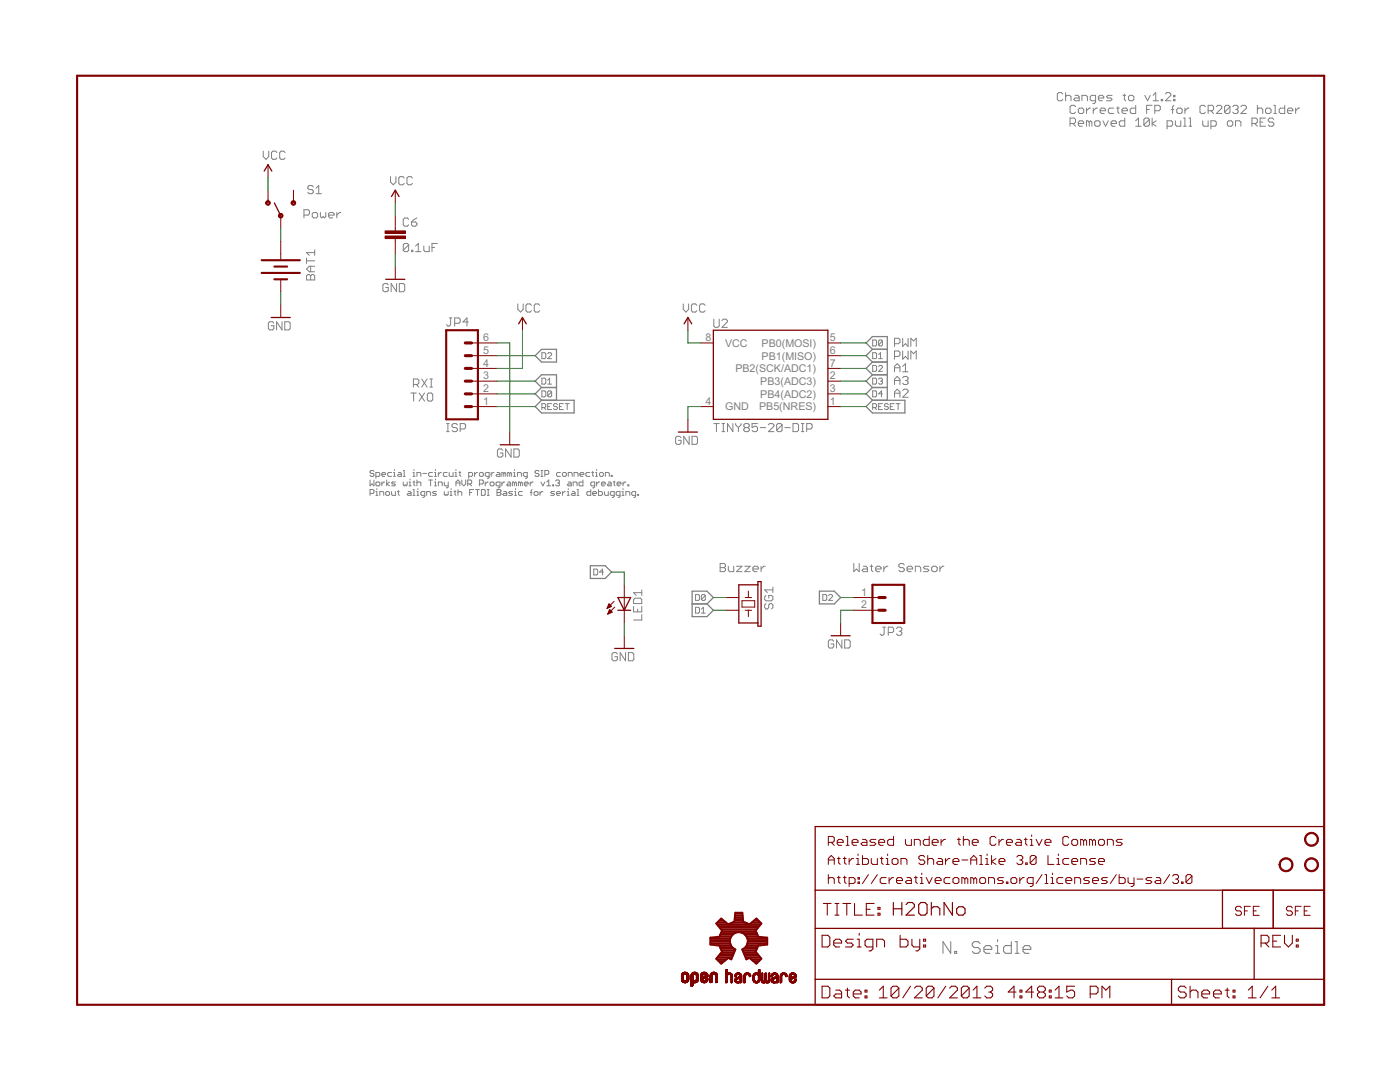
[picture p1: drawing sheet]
<svg xmlns="http://www.w3.org/2000/svg" width="279mm" height="216mm" viewBox="0 0 279 216" stroke-linecap="round" stroke-linejoin="round" font-family="sans-serif">
<defs><g id="words">
<g font-size="2.4" fill="#808080">
<text x="96.5" y="70.6">5</text>
<text x="96.5" y="68.1">6</text>
<text x="140.8" y="68.1">8</text>
<text x="144.7" y="69.2">VCC</text>
<text x="152" y="71.7">PB1(MISO)</text>
<text x="152" y="69.2">PB0(MOSI)</text>
<text x="165.6" y="70.6">6</text>
<text x="165.6" y="68.1">5</text>
<text x="96.5" y="75.7">3</text>
<text x="96.5" y="73.2">4</text>
<text x="146.8" y="74.3">PB2(SCK/ADC1)</text>
<text x="151.7" y="76.8">PB3(ADC3)</text>
<text x="165.6" y="73.2">7</text>
<text x="165.6" y="75.7">2</text>
<text x="96.5" y="80.8">1</text>
<text x="96.5" y="78.2">2</text>
<text x="140.8" y="80.8">4</text>
<text x="144.7" y="81.9">GND</text>
<text x="151.5" y="81.9">PB5(NRES)</text>
<text x="151.7" y="79.4">PB4(ADC2)</text>
<text x="165.6" y="80.8">1</text>
<text x="165.6" y="78.2">3</text>
<text x="171.9" y="118.9">1</text>
<text x="171.9" y="121.4">2</text>
</g>
</g></defs>
<path d="M189.7 187.9v2.3l-1.5-2.3v2.3M190.5 189.8h.4v.4h-.4zM195.6 188.3l-.4-.4h-.8l-.4 .4v.4l.4 .4h.8l.4 .3v.4l-.4 .4h-.8l-.4-.4M196.4 189.4h1.5v-.3l-.4-.4h-.7l-.4 .4v.7l.4 .4h.7M198.7 190.2h.8M198.7 188.7h.4v1.5M199.1 187.5v.4M201.8 187.9v2.3h-1.1l-.4-.4v-.7l.4-.4h1.1M202.6 190.2h.8M202.6 187.9h.4v2.3M204.2 189.4h1.5v-.3l-.4-.4h-.7l-.4 .4v.7l.4 .4h.7" fill="none" stroke="#808080" stroke-width=".21"/>
<g fill="none" stroke="#808080" stroke-width=".2">
<path d="M212.1 18.8l-.3-.3h-.5l-.3 .3v1l.3 .3h.5l.3-.3M212.7 18.5v1.6M212.7 19.3l.2-.3h.6l.2 .3v.8M214.6 19h.5l.3 .3v.8h-.8l-.3-.3 .3-.2h.8M219.2 19.6h1.1v-.3l-.3-.3h-.5l-.3 .3v.5l.3 .3h.5M221.9 19h-.8l-.3 .3 .3 .3h.6l.2 .2-.2 .3h-.9M224.1 19h.6M224.4 18.8v1l.3 .3M225.5 19h.5l.3 .3v.5l-.3 .3h-.5l-.3-.3v-.5zM228.5 19l.5 1.1 .6-1.1M230.1 19l.6-.5v1.6M231.8 19.8h.2v.3h-.2z"/>
<path d="M232.6 18.8l.2-.3h.6l.3 .3v.2l-1.1 1.1h1.1M234.2 19.8h.3v.3h-.3zM234.2 19h.3v.3h-.3zM52.5 30.2v1l.6 .6 .5-.6v-1M55.3 30.4l-.3-.2h-.5l-.3 .2v1.1l.3 .3h.5l.3-.3M56.9 30.4l-.3-.2h-.5l-.3 .2v1.1l.3 .3h.5l.3-.3M62.5 37.3l-.2-.3h-.6l-.3 .3v.3l.3 .2h.6l.2 .3v.3l-.2 .3h-.6l-.3-.3M63.1 38.7h1.1M63.1 37.6l.5-.6v1.7M77.9 35.2v1.1l.6 .6 .5-.6v-1.1M80.7 35.5l-.3-.3h-.6l-.2 .3v1.1l.2 .3h.6l.3-.3M82.3 35.5l-.3-.3h-.5l-.3 .3v1.1l.3 .3h.5l.3-.3"/>
<path d="M213.6 24.6h.8l.3-.2v-.6l-.3-.2h-.8v1.6M214.1 24.6l.6 .6M214.7 21.3l-.3-.3h-.6l-.2 .3v1.1l.2 .2h.6l.3-.2M215.2 24.6h1.1v-.2l-.3-.3h-.5l-.3 .3v.5l.3 .3h.5M215.5 21.6h.5l.3 .2v.6l-.3 .2h-.5l-.3-.2v-.6zM215.9 20.1v-1.1h.8l.3 .3v.8M216.8 21.6v1M217.4 24.4l.2-.3 .3 .3v.8M217.4 24.4l-.3-.3h-.3v1.1M217.4 24.4v.8M217.6 21.6h-.2l-.6 .5M218.2 21.6v1"/>
<path d="M218.5 24.4l.2-.3h.6l.3 .3v.5l-.3 .3h-.6l-.2-.3zM218.7 20.1h-.9l-.2-.3v-.5l.2-.3h.9v1.4l-.3 .3h-.3M219 21.6h-.3l-.5 .5M219.6 22.1h1v-.3l-.2-.2h-.6l-.2 .2v.6l.2 .2h.6M220.1 24.1l.5 1.1 .6-1.1M221.7 24.6h1.1v-.2l-.3-.3h-.5l-.3 .3v.5l.3 .3h.5M222.3 21.6h-.8l-.3 .2v.6l.3 .2h.8M222.8 21.6h.6M223.1 21.3v1.1l.3 .2M223.9 22.1h1.1v-.3l-.3-.2h-.5l-.3 .2v.6l.3 .2h.5M224.5 23.6v1.6h-.9l-.2-.3v-.5l.2-.3h.9M226.7 21v1.6h-.9l-.2-.2v-.6l.2-.2h.9"/>
<path d="M226.7 25.2h1M226.7 24.1l.5-.5v1.6M228.8 21.8h.6M229.4 23.8l-.3-.2h-.5l-.3 .2v1.1M229.4 23.8v1.1l-.3 .3h-.5l-.3-.3M229.4 23.8l-1.1 1.1M229.9 21h-1.1v1.6M229.9 23.6v1.6M230.1 20.1h1.1M230.5 22.1h.8l.3-.3v-.5l-.3-.3h-.8v1.6M230.7 24.1l-.8 .5 .8 .6M232.9 25.2h.8l.3-.3v-.5l-.3-.3h-.8v1.6"/>
<path d="M233.7 21.8h.6M234.3 21l-.3 .3v1.3M234.6 24.1v.8l.2 .3h.8v-1.1M235.1 21.6h.5l.3 .2v.6l-.3 .2h-.5l-.3-.2v-.6zM236.2 23.6h.3v1.6M236.2 25.2h.5M236.5 21.6v1M237.3 21.6h-.3l-.5 .5M237.3 23.6h.3v1.6M237.3 25.2h.5M240 24.1v.8l.3 .3h.8v-1.1M240.6 21.3l-.3-.3h-.5l-.3 .3v1.1l.3 .2h.5l.3-.2"/>
<path d="M241.1 22.1h.8l.3-.3v-.5l-.3-.3h-.8v1.6M241.7 22.1l.5 .5M241.7 25.2h.8l.2-.3v-.5l-.2-.3h-.8v1.6M242.7 21.3l.3-.3h.6l.2 .3v.3l-1.1 1h1.1M244.9 24.4l.3-.3h.5l.3 .3v.5l-.3 .3h-.5l-.3-.3zM245.5 21.3l-.3-.3h-.5l-.3 .3v1.1M245.5 21.3v1.1l-.3 .2h-.5l-.3-.2M245.5 21.3l-1.1 1.1M246 21.3l.3-.3h.5l.3 .3v.3l-.3 .2M246.6 21.8h.2M246.6 25.2v-1.1h.8l.2 .3v.8M246.8 21.8l.3 .3v.3l-.3 .2h-.5l-.3-.2"/>
<path d="M247.6 21.3l.3-.3h.6l.3 .3v.3l-1.2 1h1.2M249.9 24.6h.8l.2-.2v-.6l-.2-.2h-.8v1.6M250.4 24.6l.5 .6M250.9 21.8l.3-.2h.6l.2 .2v.8M250.9 21v1.6M251.5 24.4h.5M252.6 21.8l.2-.2h.6l.3 .2v.6l-.3 .2h-.6l-.2-.2zM252.6 23.6h-1.1v1.6h1.1M254.2 21h.3v1.6M254.2 22.6h.5M254.2 23.8l-.3-.2h-.5l-.3 .2v.3l.3 .3h.5l.3 .2v.3l-.3 .3h-.5l-.3-.3M256.4 21v1.6h-.8l-.3-.2v-.6l.3-.2h.8"/>
<path d="M256.9 22.1h1.1v-.3l-.3-.2h-.5l-.3 .2v.6l.3 .2h.5M258.6 21.6v1M259.4 21.6h-.3l-.5 .5M60.7 42.9h.8l.3-.2v-.6l-.3-.3h-.8v1.7M61.2 55.1l.2-.3h.3l.3 .3 .3-.3h.2l.3 .3v.8h-1.6zM61.2 51.5v1.1M61.2 52h1.6M62 53.1v1.1M62 55.1v.8M62.3 42.7l.3-.3h.5l.3 .3v.5l-.3 .3h-.5l-.3-.3zM62.8 53.1h-1.1l-.5 .6 .5 .5h1.1M62.8 49.9v1"/>
<path d="M62.8 50.4h-1.6l.5 .5M63.9 42.4v.8l.3 .3 .3-.3 .2 .3 .3-.3v-.8M65.6 42.9h1.1v-.2l-.3-.3h-.6l-.2 .3v.5l.2 .3h.6M67.2 42.4v1.1M68 42.4h-.2l-.6 .5M77.5 56.9l-.3-.3h-.5l-.3 .3v1l.3 .3h.5l.3-.3v-.5h-.5M79.1 56.6v1.6l-1-1.6v1.6M79.7 56.6h.8l.3 .3v1l-.3 .3h-.8zM81.6 43.8l-.3-.3h-.5l-.3 .3v1.1l.3 .2h.5l.3-.2M81.6 48.9l-.3-.3h-.5l-.3 .3v1M81.6 48.9v1l-.3 .3h-.5l-.3-.3M81.6 48.9l-1.1 1"/>
<path d="M82.1 44.3h.8l.3 .3v.3l-.3 .2h-.5l-.3-.2zM82.1 49.9h.3v.3h-.3zM82.9 50.2h1.1M82.9 49.1l.6-.5v1.6M83.2 43.5l-.5 .3-.6 .5M84.6 49.1v.8l.2 .3h.9v-1.1M86.2 49.4h.5M87.3 48.6h-1.1v1.6M54.7 64.5l-.3-.3h-.6l-.2 .3v1.1l.2 .2h.6l.3-.2v-.6h-.6M56.3 64.2v1.6l-1.1-1.6v1.6M56.8 64.2h.8l.3 .3v1.1l-.3 .2h-.8zM82 78.4h1.1"/>
<path d="M82.5 76.7h.8l.3-.3v-.5l-.3-.3h-.8v1.6M82.5 78.4v1.6M83.1 76.7l.5 .5M83.7 78.4l1 1.6M84.2 75.6l1 1.6M84.7 78.4l-1 1.6M85.2 75.6l-1 1.6M85.3 78.7l.3-.3h.5l.3 .3v1.1l-.3 .2h-.5l-.3-.2zM85.8 75.6h.5M85.8 77.2h.5M86.1 75.6v1.6M89.7 63.4h.5"/>
<path d="M89.9 63.4v1.4l-.2 .3h-.3l-.3-.3M90.7 64.5h.9l.2-.3v-.5l-.2-.3h-.9v1.7M93.5 64.2h-1.1l.8-.8v1.7M103.3 60.6v1.1l.6 .6 .5-.6v-1.1M106.1 60.9l-.3-.3h-.6l-.2 .3v1.1l.2 .3h.6l.3-.3M107.7 60.9l-.3-.3h-.5l-.3 .3v1.1l.3 .3h.5l.3-.3M108.1 70.4h.6l.2 .2v.8l-.2 .2h-.6zM108.1 75.5h.6l.2 .2v.7l-.2 .2h-.6zM108.1 78h.6l.2 .2v.8l-.2 .2h-.6zM109.3 76.6h.8M109.3 70.6l.2-.2h.4l.2 .2v.2l-.8 .8h.8M109.3 75.9l.4-.4v1.1"/>
<path d="M110.1 78.2l-.2-.2h-.4l-.2 .2v.8M110.1 78.2v.8l-.2 .2h-.4l-.2-.2M110.1 78.2l-.8 .8M136.4 60.6v1.1l.5 .6 .5-.6v-1.1M139.1 60.9l-.3-.3h-.5l-.3 .3v1.1l.3 .3h.5l.3-.3M140.7 60.9l-.3-.3h-.5l-.3 .3v1.1l.3 .3h.5l.3-.3M142.5 63.7v1.3l.2 .3h.6l.2-.3v-1.3M144.1 64l.3-.3h.5l.3 .3v.2l-1.1 1.1h1.1M174.2 67.8h.6l.1 .3v.7l-.1 .2h-.6zM174.2 70.4h.6l.1 .2v.8l-.1 .2h-.6zM174.2 72.9h.6l.1 .2v.8l-.1 .2h-.6zM174.2 75.5h.6l.1 .2v.7l-.1 .2h-.6z"/>
<path d="M174.2 78h.6l.1 .2v.8l-.1 .2h-.6zM175.3 75.7l.2-.2h.4l.2 .2-.2 .4M175.3 73.1l.2-.2h.4l.2 .2v.2l-.8 .8h.8M175.3 71.6h.8M175.3 70.8l.4-.4v1.2M175.7 76.1h.2M175.9 76.1l.2 .1-.2 .4h-.4l-.2-.2M176.1 68.1l-.2-.3h-.4l-.2 .3v.7M176.1 78.6h-.8l.6-.6v1.2M176.1 68.1v.7l-.2 .2h-.4l-.2-.2M176.1 68.1l-.8 .7M178.5 68.6h.8l.3-.3v-.5l-.3-.3h-.8v1.6"/>
<path d="M178.5 71.1h.8l.3-.3v-.5l-.3-.3h-.8v1.7M178.5 74.2v-1.1l.5-.5 .6 .5v1.1M178.5 76.7v-1.1l.5-.5 .6 .5v1.1M178.5 79.3v-1.1l.5-.5 .6 .5v1.1M178.5 73.4h1.1M178.5 75.9h1.1M178.5 78.5h1.1M180.1 67.5v1.6l.6-.5 .5 .5v-1.6M180.1 70v1.7l.6-.6 .5 .6v-1.7M180.1 75.4l.3-.3h.6l.2 .3v.2l-.2 .3M180.1 77.9l.3-.2h.6l.2 .2v.3l-1.1 1.1h1.1M180.1 73.1l.6-.5v1.6"/>
<path d="M180.1 74.2h1.1M180.7 75.9h.3M181 75.9l.2 .3v.3l-.2 .2h-.6l-.3-.2M181.8 69.1v-1.6l.5 .5 .6-.5v1.6M181.8 71.7v-1.7l.5 .6 .6-.6v1.7M73.9 95.8v1.1l.3-.3 .4 .3v-1.1M73.9 98.5h.5l.2-.2v-.4l-.2-.2h-.5v1.1M74.6 94.1l-.2-.2h-.4l-.1 .2 .1 .4h.4l.2 .2-.2 .4h-.4l-.1-.3M75 95.1h.6l.2-.3v-.3l-.2-.2h-.6v1.1M75 98.1h.2v.7M75 98.8h.4M75.2 96.2h.4l.2 .2v.4l-.2 .1h-.4l-.2-.1v-.4z"/>
<path d="M75.2 97.5v.2M75.8 98.8v-.7h.6l.2 .2v.5M76.2 94.7h.8l-.2-.4h-.4l-.2 .2v.3l.2 .3h.4M76.2 96.2v.7M76.8 96.2h-.2l-.4 .4M77 98.3l.2-.2h.4l.1 .2v.4l-.1 .1h-.4l-.2-.1zM77.2 95.8v1.1M77.7 96.2l-.5 .4 .5 .3M78.1 94.3h-.5l-.2 .2v.3l.2 .3h.5M78.1 98.1v.6l.2 .1h.6v-.7M78.5 95.1h.4M78.5 94.3h.2v.8"/>
<path d="M78.7 93.7v.2M78.9 96.2h-.6l-.2 .2 .8 .4-.2 .1h-.6M79.3 98.1h.4M79.5 94.3h.4l.2 .2v.6h-.6l-.2-.3 .2-.1h.6M79.5 97.9v.8l.2 .1M80.5 93.9h.2v1.2M80.5 95.1h.4M80.5 96.2v.6l.2 .1 .2-.1 .2 .1 .2-.1v-.6M81.4 98.1h.4l.2 .2v.5h-.6l-.1-.1 .1-.2h.6M81.6 96.9h.4M81.6 96.2h.2v.7M81.8 95.6v.2"/>
<path d="M82.4 95.1h.4M82.4 94.3h.2v.8M82.4 97.7h.2v1.1M82.4 96.2h.4M82.4 98.8h.4M82.6 93.7v.2M82.6 96v.8l.2 .1M83.2 95.1v-.8h.6l.2 .2v.6M83.2 95.8v1.1M83.2 96.4l.2-.2h.4l.2 .2v.5M83.2 98.1h.2v.7M83.2 98.8h.4"/>
<path d="M83.4 97.5v.2M84.4 94.5h.8M84.8 98.8h-.6l-.2-.1v-.4l.2-.2h.6v1l-.4 .2M85.2 98.8v-.7h.5l.2 .2v.5M85.5 95.8h.8M85.9 95.8v1.1M86.3 94.3h-.6l-.2 .2v.3l.2 .3h.6M86.7 95.1h.4M86.7 94.3h.2v.8M86.7 96.2h.2v.7M86.7 96.9h.4M86.9 93.7v.2"/>
<path d="M86.9 95.6v.2M87.1 98.1h-.6l-.2 .2 .2 .2h.4l.2 .2-.2 .1h-.6M87.5 94.3v.8M87.5 96.9v-.7h.6l.2 .2v.5M88.1 94.3h-.2l-.4 .4M88.7 96.2v.6l.2 .1h.6M88.7 98.1v.6l.2 .1 .1-.1 .2 .1 .3-.1v-.6M89.1 84.5h.6M89.1 86.1h.6M89.2 94.3h-.5l-.2 .2v.3l.2 .3h.5M89.4 84.5v1.6M89.5 96.2v1l-.5 .1"/>
<path d="M89.6 94.3v.5l.2 .3h.6v-.8M89.8 98.1h.2v.7M89.8 98.8h.4M90 97.5v.2M90.6 98.1h.4M90.8 95.1h.4M90.8 94.3h.2v.8M90.8 97.9v.8l.2 .1M91 93.7v.2M91 96.9v-.7l.4-.4 .4 .4v.7M91 96.4h.8M91.3 84.8l-.3-.3h-.5l-.3 .3v.2l.3 .3h.5l.3 .3v.3l-.3 .2h-.5l-.3-.2"/>
<path d="M91.4 98.3l.2-.2h.4l.2 .2v.5M91.4 97.7v1.1M91.6 94.3h.4M91.8 94.1v.7l.2 .3M91.8 85.6h.8l.3-.3v-.5l-.3-.3h-.8v1.6M92.2 95.8v.8l.4 .3 .3-.3v-.8M93.3 96.6h.6l.2-.2v-.4l-.2-.2h-.6v1.1M93.5 95.1h.6l.2-.3v-.3l-.2-.2h-.6v1.1M93.7 96.6l.4 .3M93.7 98.3h.4M94.5 97.7h-.8v1.1M94.7 94.3v.8"/>
<path d="M94.9 97.7h.8M95.3 94.3h-.2l-.4 .4M95.3 97.7v1.1M95.7 96.6h.6l.2-.2v-.4l-.2-.2h-.6v1.1M95.9 94.3h.4l.2 .2v.3l-.2 .3h-.4l-.2-.3v-.3zM96.1 97.7h.5l.2 .2v.8l-.2 .1h-.5zM96.8 96.2v.7M97.2 97.7h.4M97.2 98.8h.4M97.4 96.2h-.2l-.4 .4M97.4 97.7v1.1M97.6 95.1h-.6l-.2-.3v-.3l.2-.2h.6v.9l-.4 .2"/>
<path d="M97.8 96.4l.2-.2h.4l.2 .2v.4l-.2 .1h-.4l-.2-.1zM98 94.3v.8M98.6 94.3h-.2l-.4 .4M99.2 94.3h.4l.2 .2v.6h-.6l-.2-.3 .2-.1h.6M99.2 97.7h.6l.2 .2-.2 .4 .2 .4-.2 .1h-.6zM99.2 98.3h.6M99.8 96.9h-.6l-.2-.1v-.4l.2-.2h.6v1l-.4 .1M100.2 96.2v.7M100.4 89.9l-.3-.3h-.6l-.2 .3v1.1l.2 .2h.6l.3-.2v-.6h-.6M100.5 94.5l-.3-.2v.8M100.5 94.5v.6M100.5 94.5l.3-.2 .1 .2v.6"/>
<path d="M100.5 98.1h.4l.2 .2v.5h-.6l-.1-.1 .1-.2h.6M100.8 96.2h-.3l-.3 .4M101.3 96.2h.4l.2 .2v.5h-.6l-.2-.1 .2-.2h.6M101.7 94.5l-.4-.2v.8M101.7 94.5v.6M101.7 94.5l.2-.2 .2 .2v.6M102 89.6v1.6l-1.1-1.6v1.6M102.3 98.1h-.6l-.2 .2 .2 .2h.4l.2 .2-.2 .1h-.6M102.5 95.1h.4M102.5 94.3h.2v.8M102.6 89.6h.8l.2 .3v1.1l-.2 .2h-.8zM102.7 93.7v.2"/>
<path d="M102.7 96.4v.5M102.7 96.4l-.4-.2v.7M102.7 96.4l.2-.2 .2 .2v.5M102.7 98.1h.2v.7M102.7 98.8h.4M102.9 97.5v.2M103.3 95.1v-.8h.6l.2 .2v.6M103.9 96.4l-.4-.2v.7M103.9 96.4v.5M103.9 96.4l.2-.2 .1 .2v.5M104.2 98.1h-.5l-.2 .2v.4l.2 .1h.5M104.6 96.6h.8l-.2-.4h-.4l-.2 .2v.4l.2 .1h.4"/>
<path d="M105.2 95.1h-.6l-.2-.3v-.3l.2-.2h.6v.9l-.4 .2M105.8 96.2v.7M105.8 98.3h.4M106.2 97.7l-.2 .2v.9M106.4 96.2h-.2l-.4 .4M106.6 98.3l.2-.2h.4l.2 .2v.4l-.2 .1h-.4l-.2-.1zM107.6 94.1l-.2-.2h-.4l-.2 .2 .2 .4h.4l.2 .2-.2 .4h-.4l-.2-.3M107.8 98.1v.7M107.9 93.9h.5M107.9 95.1h.5M107.9 96.2l.5 .7 .3-.7M108.1 81.3h.6l.2-.2v-.3l-.2-.3h-.6v1.2"/>
<path d="M108.1 93.9v1.2M108.4 98.1h-.3l-.3 .4M108.5 81.3l.4 .4M108.7 94.7h.6l.2-.2v-.4l-.2-.2h-.6v1.2M109.1 96.2l.4-.4v1.1M109.1 96.9h.8M109.3 81.1h.4M110.1 80.5h-.8v1.2h.8M110.3 96.8h.2v.1h-.2zM110.7 98.1h-.6l-.2 .2 .2 .2h.4l.2 .2-.2 .1h-.6M110.9 96l.2-.2h.4l.2 .2-.2 .4M111.1 98.5h.7l-.1-.4h-.4l-.2 .2v.4l.2 .1h.4"/>
<path d="M111.3 80.8l-.2-.3h-.4l-.2 .4 .2 .2h.4l.2 .4-.2 .2h-.4l-.2-.2M111.3 96.4h.2M111.5 96.4l.2 .2-.2 .3h-.4l-.2-.1M111.7 81.1h.3M111.8 94.3h-.5l-.2 .2v.3l.2 .3h.5M112.2 94.5l.2-.2h.4l.2 .2v.3l-.2 .3h-.4l-.2-.3zM112.2 98.1v.7M112.4 80.5h-.7v1.2h.7M112.8 98.1h-.2l-.4 .4M112.8 80.5h.8M113.2 80.5v1.2M113.2 98.1h.2v.7"/>
<path d="M113.2 98.8h.4M113.4 95.1v-.8h.6l.2 .2v.6M113.4 97.5v.2M113.4 96.2h.4l.2 .2v.5h-.6l-.2-.1 .2-.2h.6M114.2 98.1h.4l.2 .2v.5h-.6l-.2-.1 .2-.2h.6M114.4 96.9v-.7h.6l.2 .2v.5M114.6 95.1v-.8h.6l.2 .2v.6M115.2 97.7h.2v1.1M115.2 98.8h.3M115.7 94.7h.8l-.2-.4h-.3l-.3 .2v.3l.3 .3h.3M116.3 95.8v1.1h-.6l-.2-.1v-.4l.2-.2h.6M117.7 94.3h-.6l-.2 .2v.3l.2 .3h.6"/>
<path d="M117.9 97.7v1.1h-.6l-.2-.1v-.4l.2-.2h.6M118.1 94.3h.4M118.3 94.1v.7l.2 .3M118.3 98.5h.8l-.2-.4h-.4l-.2 .2v.4l.2 .1h.4M118.7 96.9h-.6l-.2-.1v-.4l.2-.2h.6v1l-.4 .1M118.9 95.1h.4M118.9 94.3h.2v.8M119.1 93.7v.2M119.1 96.2v.7M119.4 97.7v1.1h.6l.2-.1v-.4l-.2-.2h-.6M119.7 94.5l.1-.2h.4l.2 .2v.3l-.2 .3h-.4l-.1-.3zM119.7 96.2h-.3l-.3 .4"/>
<path d="M120 96.6h.8l-.2-.4h-.4l-.2 .2v.4l.2 .1h.4M120.6 98.1v.6l.2 .1h.6v-.7M120.8 95.1v-.8h.6l.2 .2v.6M121.4 96.2h.4l.2 .2v.5h-.6l-.2-.1 .2-.2h.6M122 94.8h.2v.3h-.2zM122.4 96.2h.4M122.6 96v.8l.2 .1M122.6 98.8h-.6l-.2-.1v-.4l.2-.2h.6v1l-.4 .2M123.1 96.6h.8l-.2-.4h-.3l-.3 .2v.4l.3 .1h.3M123.7 98.8h-.6l-.1-.1v-.4l.1-.2h.6v1l-.3 .2M124.1 98.1h.2v.7M124.1 98.8h.4"/>
<path d="M124.3 96.2v.7M124.3 97.5v.2M124.9 96.2h-.2l-.4 .4M124.9 98.8v-.7h.6l.2 .2v.5M125.3 96.8h.2v.1h-.2zM126.9 98.8h-.6l-.2-.1v-.4l.2-.2h.6v1l-.4 .2M127.3 98.7h.1v.1h-.1zM135.9 87.3l-.3-.2h-.5l-.3 .2v1.1l.3 .3h.5l.3-.3v-.5h-.5M137.5 87.1v1.6l-1-1.6v1.6M138.1 87.1h.8l.3 .2v1.1l-.3 .3h-.8zM142.5 84.5h1M143 84.5v1.6"/>
<path d="M144.1 84.5h.5M144.1 86.1h.5M144.4 84.5v1.6M146.3 84.5v1.6l-1.1-1.6v1.6M146.8 84.5v.3l.6 .5M147.4 85.3v.8M147.9 84.5v.3l-.5 .5M148.7 85.3l-.3-.3v-.2l.3-.3h.6l.2 .3v.2l-.2 .3M148.7 85.3l-.3 .3v.3l.3 .2h.6l.2-.2v-.3l-.2-.3M148.7 85.3h.6M151.2 84.5h-1.1v.8l.5-.3h.3l.3 .3v.6l-.3 .2h-.6l-.2-.2M151.7 85.3h1.1"/>
<path d="M153.4 84.8l.2-.3h.6l.3 .3v.2l-1.1 1.1h1.1M156.1 84.8l-.3-.3h-.5l-.3 .3v1.1M156.1 84.8v1.1l-.3 .2h-.5l-.3-.2M156.1 84.8l-1.1 1.1M156.6 85.3h1.1M158.3 84.5h.8l.3 .3v1.1l-.3 .2h-.8zM159.9 84.5h.5M159.9 86.1h.5M160.2 84.5v1.6M161 85.6h.8l.3-.3v-.5l-.3-.3h-.8v1.6M174.2 81.3h.6l.1-.2v-.3l-.1-.3h-.6v1.2M174.6 81.3l.3 .4"/>
<path d="M175.3 81.1h.4M176.1 80.5h-.8v1.2h.8M177.3 80.8l-.2-.3h-.4l-.2 .4 .2 .2h.4l.2 .4-.2 .2h-.4l-.2-.2M177.7 81.1h.4M178.5 80.5h-.8v1.2h.8M178.8 80.5h.8M179.2 80.5v1.2M118.5 113.6h.6l.2 .1v.8l-.2 .2h-.6zM120.4 114.2h-.7l.5-.6v1.1M126.4 119.6l.3-.2h1.1l.3 .2v.8h-1.7zM128.1 117.7v1.1M128.1 118.3h-1.7l.6 .5"/>
<path d="M138.8 118.6h.6l.2 .2v.8l-.2 .2h-.6zM140.8 118.8v.8l-.2 .2h-.4l-.2-.2M140.8 118.8l-.2-.2h-.4l-.2 .2v.8M140.8 118.8l-.8 .8M143.7 112.4h.8l.3 .3v.3l-.3 .3 .3 .2v.3l-.3 .3h-.8zM143.7 113.3h.8M145.4 113v.8l.2 .3h.8v-1.1M147 113h1.1l-1.1 1.1h1.1M148.6 113h1.1l-1.1 1.1h1.1M150.3 113.5h1v-.2l-.2-.3h-.6l-.2 .3v.5l.2 .3h.6M151.9 113v1.1M152.7 113h-.3l-.5 .5"/>
<path d="M152.9 118.8l-.3 .3v.5l.3 .3h1.1l.2-.3v-.5l-.2-.3h-.6v.5M154.2 117.2v1M154.2 117.7h-1.6l.5 .5M164.2 118.6h.6l.2 .2v.8l-.2 .2h-.6zM165.4 118.8l.2-.2h.4l.2 .2v.2l-.8 .8h.8M170.4 112.4v1.7l.5-.6 .6 .6v-1.7M172.3 113h.5l.3 .3v.8h-.8l-.3-.3 .3-.3h.8M173.7 113h.5M173.9 112.7v1.1l.3 .3M174.8 113.5h1v-.2l-.2-.3h-.6l-.2 .3v.5l.2 .3h.6M176.4 113v1.1M177.2 113h-.3l-.5 .5"/>
<path d="M180.5 112.7l-.3-.3h-.5l-.3 .3v.3l.3 .3h.5l.3 .2v.3l-.3 .3h-.5l-.3-.3M181 113.5h1.1v-.2l-.3-.3h-.5l-.3 .3v.5l.3 .3h.5M182.7 114.1v-1.1h.8l.2 .3v.8M185.4 113h-.8l-.3 .3 .3 .2h.5l.3 .3-.3 .3h-.8M186.2 113h.6l.2 .3v.5l-.2 .3h-.6l-.3-.3v-.5zM187.6 113v1.1M188.4 113h-.3l-.5 .5M123.2 130.5l-.3-.3h-.5l-.3 .3v1.1l.3 .2h.5l.3-.2v-.6h-.5M124.8 130.2v1.6l-1-1.6v1.6M125.4 130.2h.8l.3 .3v1.1l-.3 .2h-.8zM126.4 121v1.1h1.7v-1.1M127.3 121.5v.6"/>
<path d="M128.1 122.6v1.1h-1.7M138.8 121.2h.6l.2 .2v.8l-.2 .1h-.6zM140 122.3h.8M140 121.6l.4-.4v1.1M152.9 120.4l-.3 .3v.5l.3 .3h.2l.3-.3v-.5l.3-.3h.3l.2 .3v.5l-.2 .3M166.4 128l-.3-.3h-.5l-.3 .3v1l.3 .3h.5l.3-.3v-.5h-.6M168 127.7v1.6l-1.1-1.6v1.6M168.6 127.7h.8l.3 .3v1l-.3 .3h-.8zM176.2 125.1h.5M176.4 125.1v1.4l-.2 .3h-.3l-.3-.3M177.3 126.2h.8l.3-.2v-.6l-.3-.3h-.8v1.7M178.9 125.4l.3-.3h.5l.3 .3v.3l-.3 .3"/>
<path d="M179.5 126h.2M179.7 126l.3 .2v.3l-.3 .3h-.5l-.3-.3"/>
</g>
<g fill="none" stroke="#808080" stroke-width=".25">
<path d="M108.1 79.9h6.5v2.5h-6.5l-1.3-1.3zM108.1 77.3h3M108.1 77.3l-1.3-1.2 1.3-1.3h3v5.1M108.1 69.7h3v2.5h-3l-1.3-1.2zM108.1 77.3l-1.3 1.3 1.3 1.3M174.1 77.3l-1.3 1.3 1.3 1.3M174.1 77.3h3M174.1 69.7l-1.3-1.3 1.3-1.2h3v12.7M174.1 74.8l-1.3 1.3 1.3 1.2M174.1 74.8h3M174.1 69.7h3M174.1 69.7l-1.3 1.3 1.3 1.2"/>
<path d="M174.1 72.2h3M174.1 72.2l-1.3 1.3 1.3 1.3M172.8 81.1l1.3-1.2h6.5v2.5h-6.5zM117.8 112.9h3l1.2 1.3-1.2 1.2h-3zM138.1 118h3l1.3 1.2-1.3 1.3 1.3 1.3-1.3 1.2h-3zM163.5 118h3l1.3 1.2-1.3 1.3h-3zM138.1 120.5h3"/>
</g>
<g fill="none" stroke="#800000" stroke-width=".25">
<path d="M52.7 34.1l.8-1.2 .8 1.2M78.1 39.2l.8-1.2 .8 1.2M54.8 40.5l1.2 2.5M77 55.7h3.8M54.1 63.4h3.8M103.5 64.6l.8-1.2 .7 1.2M136.5 64.6l.8-1.2 .7 1.2M142.4 65.9h22.8v17.8h-22.8zM99.8 88.8h3.8M135.4 86.2h3.8M123.3 119.2h2.6l-1.3 2.6zM151.3 116.7h-3.9v7.6h3.9"/>
<path d="M151.3 116.1h.6v8.8h-.6zM122.7 129.4h3.8M123.3 121.8h2.6M165.9 126.9h3.8M162.7 164.9h101.6v35.6h-101.6zM162.7 177.6h101.6M244 177.6v7.7M254.1 177.6v7.7M162.7 185.3h101.6M162.7 195.4h101.6M233.8 195.4v5.1M250.3 185.3v10.1"/>
</g>
<g fill="none" stroke="#800000" stroke-width=".2">
<path d="M53.5 32.9v2.5M53.5 38v2.5M58.6 38v2.5M78.9 38v2.5M56 43v2.6M56 48.1v3.6M56 55.7v2.6M78.9 43v3.1M78.9 47.6v3.1M78.9 53.2v2.5M56 60.8v2.6M94.1 68.4h5.1"/>
<path d="M94.1 71h5.1M94.1 73.5h5.1M94.1 76.1h5.1M94.1 78.6h5.1M104.3 63.4v2.5M137.3 63.4v2.5M139.8 68.4h2.6M165.2 68.4h2.6M165.2 71h2.6M165.2 73.5h2.6M165.2 76.1h2.6M165.2 78.6h2.6"/>
<path d="M94.1 81.1h5.1M101.7 86.2v2.6M137.3 83.7v2.5M139.8 81.1h2.6M165.2 81.1h2.6M122.6 120l-1.4 1.4M124.6 116.7v7.6M144.9 119.2h2.5M148.1 119.9h2.5v1.2h-2.5zM148.7 119.2h1.3M149.4 118v1.2M170.3 119.2h5.1"/>
<path d="M121.2 121.4h.1M121.2 121.2h.3M121.3 121.1h.5M121.3 121h.7M121.3 122.4h.2M121.4 122.3h.4M121.4 120.9h.5M121.4 120.8h.4M121.4 122.2h.6M121.5 120.6h.2M121.5 122.1h.6M121.5 120.5h.1"/>
<path d="M121.5 122h.5M121.6 121.8h.3M121.6 121.7h.2M121.7 121.6l.5 .6-.9 .3zM122 121l-.5-.5-.3 .9M122 121l-.8 .4M122.7 121.1l-1.4 1.4M124.6 126.9v2.5M144.9 121.8h2.5M148.7 121.8h1.3M149.4 121.8v1.2M167.8 124.3v2.6"/>
<path d="M170.3 121.8h5.1M165.3 168.1h.9l.3-.3v-.6l-.3-.3h-.9v1.8M165.3 172.5v-1.2l.6-.6 .6 .6v1.2M165.3 174.5v1.8M165.3 175.4l.3-.3h.6l.3 .3v.9M165.3 171.6h1.2M165.9 168.1l.6 .6M167.1 168.1h1.2v-.3l-.3-.3h-.6l-.3 .3v.6l.3 .3h.6M167.1 171.3h.6M167.1 175.1h.6M167.4 171v1.2l.3 .3M167.4 174.8v1.2l.3 .3"/>
<path d="M168.3 171.3h.6M168.3 175.1h.6M168.6 171v1.2l.3 .3M168.6 174.8v1.2l.3 .3M168.9 166.9h.3v1.8M168.9 168.7h.6M169.5 171.3v1.2M169.5 176.3h.8l.3-.3v-.6l-.3-.3h-.8v1.8M170.1 168.1h1.1v-.3l-.3-.3h-.6l-.2 .3v.6l.2 .3h.6M170.3 171.3h-.2l-.6 .6M170.9 171.3h.3v1.2M170.9 172.5h.6"/>
<path d="M171.2 170.4v.3M171.2 175.1h.3v.3h-.3zM171.2 176h.3v.3h-.3zM172.1 167.5h.6l.3 .3v.9h-.9l-.3-.3 .3-.3h.9M172.1 170.7v1.8h.9l.3-.3v-.6l-.3-.3h-.9M173.3 174.5l-1.2 1.8M173.9 171.3v.9l.3 .3h.9v-1.2M174.8 167.5h-.9l-.3 .3 .3 .3h.6l.3 .3-.3 .3h-.9M175.1 174.5l-1.2 1.8M175.4 168.1h1.2v-.3l-.3-.3h-.6l-.3 .3v.6l.3 .3h.6M175.7 171.3h.6M176 171v1.2l.3 .3"/>
<path d="M176.8 171.3h.3v1.2M176.8 172.5h.6M176.8 175.1h-.8l-.3 .3v.6l.3 .3h.8M177.1 170.4v.3M177.4 175.1v1.2M178.3 166.9v1.8h-.9l-.3-.3v-.6l.3-.3h.9M178.3 171.3h.6l.3 .3v.6l-.3 .3h-.6l-.3-.3v-.6zM178.3 175.1h-.3l-.6 .6M178.9 175.7h1.2v-.3l-.3-.3h-.6l-.3 .3v.6l.3 .3h.6M179.8 172.5v-1.2h.9l.3 .3v.9M180.7 167.5v.9l.3 .3h.9v-1.2M181 175.1h.6l.3 .3v.9h-.9l-.3-.3 .3-.3h.9"/>
<path d="M182.5 168.7v-1.2h.9l.3 .3v.9M182.5 175.1h.6M182.8 174.8v1.2l.3 .3M183.7 175.1h.3v1.2M183.7 176.3h.6M184 174.2v.3M184.6 171l-.3-.3h-.6l-.3 .3v.3l.3 .3h.6l.3 .3v.3l-.3 .3h-.6l-.3-.3M184.8 175.1l.6 1.2 .6-1.2M185.1 171.6l.3-.3h.6l.3 .3v.9M185.1 170.7v1.8M185.4 166.9v1.8h-.8l-.3-.3v-.6l.3-.3h.8M186 168.1h1.2v-.3l-.3-.3h-.6l-.3 .3v.6l.3 .3h.6"/>
<path d="M186.6 175.7h1.2v-.3l-.3-.3h-.6l-.3 .3v.6l.3 .3h.6M187.2 171.3h.6l.3 .3v.9h-.9l-.3-.3 .3-.3h.9M187.8 167.5v1.2M188.7 167.5h-.3l-.6 .6M188.7 171.3v1.2M189.6 171.3h-.3l-.6 .6M189.6 175.1h-.9l-.3 .3v.6l.3 .3h.9M190.2 171.9h1.2v-.3l-.3-.3h-.6l-.3 .3v.6l.3 .3h.6M190.2 175.4l.3-.3h.6l.3 .3v.6l-.3 .3h-.6l-.3-.3zM191.1 167.5h.6M191.4 167.2v1.2l.3 .3M192 171.6h1.1"/>
<path d="M192.3 167.8l.3-.3h.5l.3 .3v.9M192.3 166.9v1.8M192.6 175.4l-.3-.3h-.3v1.2M192.6 175.4v.9M192.6 175.4l.2-.3 .3 .3v.9M193.7 171.6h1.2M193.7 172.5v-1.2l.6-.6 .6 .6v1.2M194 168.1h1.2v-.3l-.3-.3h-.6l-.3 .3v.6l.3 .3h.6M194.3 175.4l-.3-.3h-.3v1.2M194.3 175.4l.3-.3 .3 .3v.9M194.3 175.4v.9M195.5 172.5h.6"/>
<path d="M195.5 170.7h.3v1.8M195.8 175.1h.6l.3 .3v.6l-.3 .3h-.6l-.3-.3v-.6zM196.7 171.3h.3v1.2M196.7 172.5h.6M197 170.4v.3M197.3 176.3v-1.2h.9l.3 .3v.9M197.9 170.7v1.8M198.8 167.2l-.3-.3h-.6l-.3 .3v1.2l.3 .3h.6l.3-.3M198.8 171.3l-.9 .6 .9 .6M199.4 167.5v1.2M199.4 171.9h1.2v-.3l-.3-.3h-.6l-.3 .3v.6l.3 .3h.6M200.3 167.5h-.3l-.6 .6"/>
<path d="M200.3 175.1h-.9l-.3 .3 .3 .3h.6l.3 .3-.3 .3h-.9M200.9 168.1h1.1v-.3l-.3-.3h-.6l-.2 .3v.6l.2 .3h.6M200.9 176h.2v.3h-.2zM201.7 175.4l.3-.3h.6l.3 .3v.6l-.3 .3h-.6l-.3-.3zM202.9 167.5h.6l.3 .3v.9h-.9l-.3-.3 .3-.3h.9M202.9 171l.3-.3h.6l.3 .3v.3l-.3 .3M203.5 171.6h.3M203.5 175.1v1.2M203.8 171.6l.3 .3v.3l-.3 .3h-.6l-.3-.3M204.4 167.5h.6M204.4 175.1h-.3l-.6 .6M204.7 167.2v1.2l.3 .3"/>
<path d="M204.7 172.2h.3v.3h-.3zM205.6 168.7h.6M205.6 167.5h.3v1.2M205.9 166.6v.3M206.2 176.3h-.9l-.3-.3v-.6l.3-.3h.9v1.5l-.3 .3h-.3M206.8 167.5l.6 1.2 .6-1.2M206.8 171v1.2l-.3 .3h-.6l-.3-.3M206.8 171l-.3-.3h-.6l-.3 .3v1.2M206.8 171l-1.2 1.2M208 174.5l-1.2 1.8M208.6 168.1h1.1v-.3l-.3-.3h-.5l-.3 .3v.6l.3 .3h.5M208.6 176.3h.5"/>
<path d="M208.6 174.5h.3v1.8M209.1 170.7v1.8h1.2M209.7 175.1h.3v1.2M209.7 176.3h.6M210 174.2v.3M210.9 171.3h.3v1.2M210.9 172.5h.6M211.2 170.4v.3M212.1 175.1h-.9l-.3 .3v.6l.3 .3h.9M212.7 175.7h1.2v-.3l-.3-.3h-.6l-.3 .3v.6l.3 .3h.6M213.3 167.2l-.3-.3h-.6l-.3 .3v1.2l.3 .3h.6l.3-.3M213.3 171.3h-.9l-.3 .3v.6l.3 .3h.9"/>
<path d="M213.9 167.8l.3-.3h.6l.3 .3v.6l-.3 .3h-.6l-.3-.3zM213.9 171.9h1.2v-.3l-.3-.3h-.6l-.3 .3v.6l.3 .3h.6M214.5 176.3v-1.2h.9l.3 .3v.9M215.7 172.5v-1.2h.9l.3 .3v.9M216.3 167.8l-.3-.3h-.3v1.2M216.3 167.8v.9M216.3 167.8l.3-.3 .3 .3v.9M217.4 175.1h-.8l-.3 .3 .3 .3h.5l.3 .3-.3 .3h-.8M218 167.8l-.3-.3h-.3v1.2M218 167.8v.9M218 175.7h1.2v-.3l-.3-.3h-.6l-.3 .3v.6l.3 .3h.6M218 167.8l.3-.3 .3 .3v.9"/>
<path d="M218.6 171.3h-.9l-.3 .3 .3 .3h.6l.3 .3-.3 .3h-.9M219.2 171.9h1.2v-.3l-.3-.3h-.6l-.3 .3v.6l.3 .3h.6M219.5 167.5h.6l.3 .3v.6l-.3 .3h-.6l-.3-.3v-.6zM221 168.7v-1.2h.9l.3 .3v.9M221 175.1h-.9l-.3 .3 .3 .3h.6l.3 .3-.3 .3h-.9M222.8 174.5l-1.2 1.8M223.4 174.5v1.8h.9l.3-.3v-.6l-.3-.3h-.9M224 167.5h-.9l-.3 .3 .3 .3h.6l.3 .3-.3 .3h-.9M225.1 175.1v.9l.3 .3h.9M226.3 175.1v1.5l-.3 .3h-.3M226.9 175.4h1.2M229.9 175.1h-.9l-.3 .3 .3 .3h.6l.3 .3-.3 .3h-.9"/>
<path d="M230.8 175.1h.6l.2 .3v.9h-.8l-.3-.3 .3-.3h.8M233.4 174.5l-1.2 1.8M234 174.8l.3-.3h.6l.3 .3v.3l-.3 .3M234.6 175.4h.3M234.9 175.4l.3 .3v.3l-.3 .3h-.6l-.3-.3M235.8 176h.3v.3h-.3zM237.9 174.8v1.2l-.3 .3h-.6l-.3-.3M237.9 174.8l-.3-.3h-.6l-.3 .3v1.2M237.9 174.8l-1.2 1.2M136 195.5h.4M136 195.4h.4M136 195.3h.4"/>
<path d="M136 195.2h.4M136 195.1h.4M136 195h.4M136 194.9h.4M136 194.8h.4M136 194.7h.4M136 195.6h.5M136 195.7h.6M136.1 195.7h1.3M136.1 194.4h1.3M136.1 194.3h1.3M136.1 194.3h1.2"/>
<path d="M136.1 194.2h1.2M136.2 195.9h1.1M136.2 194.2h1.1M136.2 195.9h1M136.2 196h1M136.2 194.1h1M136.3 194.1h.8M136.4 196h.7M136.4 194.1h.7M136.4 194.6h-.4M136.4 194.5h-.4M136.5 196.1h.5"/>
<path d="M136.5 194.5h-.5M136.6 194.4h-.6M136.6 194h.3M136.6 196.1h.3M136.9 194.4h.5M136.9 194.5h.5M137 195.6h.4M137 194.5h.4M137 195.5h.5M137 194.6h.5M137.1 195.5h.4M137.1 195.4h.4"/>
<path d="M137.1 195.3h.4M137.1 195.2h.4M137.1 195.1h.4M137.1 195h.4M137.1 194.9h.4M137.1 194.8h.4M137.1 194.7h.4M137.1 194.6h.4M137.3 195.8h-1.2M137.4 195.8h-1.3M137.4 195.7h-.5M137.4 195.6h-.5"/>
<path d="M137.9 196.6h.4M137.9 196.5h.4M137.9 196.4h.4M137.9 196.3h.4M137.9 196.2h.4M137.9 196.1h.4M137.9 195.7h1.4M137.9 195.7h.6M137.9 195.6h.5M137.9 195.5h.4M137.9 195.4l.4 .1M137.9 195.4h.4"/>
<path d="M137.9 195.3h.4M137.9 195.2h.4M137.9 195.1h.4M137.9 195h.4M137.9 194.9h.4M137.9 194.8h.4M137.9 194.7h.4M137.9 196.8h.1M138 194.4h1.3M138 194.3h1.2M138.1 194.2h1.1M138.1 196.8h-.2"/>
<path d="M138.2 194.1h.9M138.2 196.7h-.3M138.2 194.1h.8M138.3 196.7h-.4M138.3 194.1h.7M138.3 194.6h-.4M138.4 194.5h-.5M138.5 194.4h-.5M138.5 194h.3M138.5 196.1h.3M138.8 194.4h.5M138.9 194.5h.4"/>
<path d="M138.9 196.1h-1M138.9 195.6h.4M138.9 195.5h.5M138.9 194.6h.5M139 195.5h.4M139 195.4h.4M139 195.3h.4M139 195.2h.4M139 195.1h.4M139 195h.4M139 194.9h.4M139 194.8h.4"/>
<path d="M139 194.7h.4M139 194.6h.4M139 196h-1.1M139.1 196h-1.2M139.1 195.9h-1.2M139.2 195.9h-1.3M139.2 195.8h-1.3M139.3 195.8h-1.4M139.3 194.4h-1.3M139.3 195.7h-.5M139.3 195.6h-.4M139.8 195.5h.5"/>
<path d="M139.8 195.5h.4M139.8 195.4h.4M139.8 194.9h1.4M139.8 194.9h.4M139.8 194.8h.4M139.8 194.7h.4M139.8 194.6h.4M139.8 195.7h.6M139.8 195.6h.5M139.8 194.5h.5M139.9 195.7h1.3M139.9 194.4h1.3"/>
<path d="M139.9 195.8h1.3M139.9 194.3h1.3M140 195.8h1.1M140 194.3h1.2M140 195.9h1.1M140 194.2h1.1M140 195.9h1M140.1 196h.9M140.1 194.1h.9M140.2 196h.7M140.2 194.1h.7M140.2 194.7h-.4"/>
<path d="M140.3 194.6h-.5M140.3 196.1h.5M140.3 195.4h-.5M140.3 194.9h1M140.3 194.5h-.5M140.4 195.3h-.6M140.4 194.4h-.5M140.4 196.1h.3M140.4 194h.3M140.5 194.8h.8M140.5 195.3h-.7M140.6 195.2h-.8"/>
<path d="M140.6 194.8h.7M140.7 194.8h.6M140.7 194.4h.5M140.7 195.2h-.9M140.8 194.5h.5M140.8 194.7h.5M140.8 195.5h.5M140.8 195.1h-1M140.8 194.6h.5M140.9 195.5h.4M140.9 195.4h.4M140.9 195.3h.4"/>
<path d="M140.9 195.1h-1.1M141.1 195.2h.2M141.1 195l-1.3 .1M141.2 195.2h.1M141.2 195h-1.4M141.2 195.7h-.5M141.2 195.6h-.4M141.3 195.6h-.5M141.7 196h.3M141.7 195.9h.4M141.7 195.8h.4M141.7 195.7h.4"/>
<path d="M141.7 195.6h.4M141.7 195.5h.4M141.7 195.4h.4M141.7 195.3h.4M141.7 195.2h.4M141.7 195.1h.4M141.7 195h.4M141.7 194.9h.4M141.7 194.8h.4M141.7 194.7h.4M141.7 194.6h.4M141.8 196.1h.1"/>
<path d="M141.8 194.5h.4M141.8 194.4h1.3M141.9 194.3h1.1M141.9 194.2h1.1M142 194.1h.9M142.1 196h-.4M142.1 194.1h.7M142.2 194.6h-.5M142.2 194.5h-.4M142.3 194.4h-.5M142.3 194h.3M142.6 194.4h.5"/>
<path d="M142.7 194.5h.5M142.7 194.6h.5M142.8 196h.3M142.8 195.9h.4M142.8 195.8h.4M142.8 195.7h.4M142.8 195.6h.4M142.8 195.5h.4M142.8 195.4h.4M142.8 195.3h.4M142.8 195.2h.4M142.8 195.1h.4"/>
<path d="M142.8 195h.4M142.8 194.9h.4M142.8 194.8h.4M142.8 194.7h.4M142.8 194.6h.4M142.8 196.1h.2M143.2 196h-.4M144.8 196.1h.1M144.8 196h.3M144.8 195.9h.3M144.8 195.8h.3M144.8 195.7h.3"/>
<path d="M144.8 195.6h.3M144.8 195.5h.3M144.8 195.4h.3M144.8 195.3h.3M144.8 195.2h.3M144.8 195.1h.3M144.8 195h.3M144.8 194.9h.3M144.8 194.8h.3M144.8 194.7h.3M144.8 194.6h.4M144.8 194.4h1.3"/>
<path d="M144.8 194.3l1.2 .1M144.8 194.3h1.2M144.8 194.2h1.1M144.8 194.1h.3M144.8 194h.3M144.8 193.9h.3M144.8 193.8h.3M144.8 193.7h.3M144.8 193.6h.3M144.9 193.5h.2M145 196.1h-.2M145 193.4h.1"/>
<path d="M145.1 196h-.3M145.2 194.7h-.4M145.2 194.6h-.4M145.3 194.5h-.5M145.3 194.1h.5M145.4 194.5h-.6M145.5 194.4h-.7M145.6 194.4h.5M145.7 194.5h.5M145.8 194.5h.4M145.8 194.6h.4M145.9 194.6h.3"/>
<path d="M145.9 194.7h.3M145.9 196.1h.1M145.9 196h.3M145.9 195.9h.3M145.9 195.8h.3M145.9 195.7h.3M145.9 195.6h.3M145.9 195.5h.3M145.9 195.4h.3M145.9 195.3h.3M145.9 195.2h.3M145.9 195.1h.3"/>
<path d="M145.9 195h.3M145.9 194.9h.3M145.9 194.8h.3M146.1 196.1h-.2M146.2 196h-.3M146.7 195.7h.3M146.7 195.6h.2M146.7 194.8h.2M146.7 194.7h.2M146.7 195.8h.5M146.7 195.8h.3M146.7 194.9h.1"/>
<path d="M146.7 194.6h.3M146.7 195.9h.8M146.8 196h.8M146.8 194.4h1.1M146.9 196h.7M146.9 194.3h.9M146.9 194.9h-.2M146.9 196.1h.7M146.9 194.2h.8M147 194.7h-.3M147 195.5h-.3M147 195.1h1"/>
<path d="M147 194.2h.7M147 196.1h.5M147 194.6h-.3M147.1 195.4l-.4 .1M147.1 195.1h.9M147.1 194.5h-.4M147.1 194.1h.5M147.2 194.5h-.5M147.2 195.4h-.5M147.2 195.1h.8M147.2 196.1v.1M147.3 195.3h-.6"/>
<path d="M147.3 194.4h-.5M147.3 195.8h.2M147.3 195h.7M147.4 194.4h.5M147.4 195.3h-.7M147.4 194.9h.6M147.5 194.9h.5M147.5 195.2h-.7M147.5 194.5h.5M147.6 194.5h.4M147.6 194.6h.4M147.7 194.8h.3"/>
<path d="M147.7 194.6h.3M147.7 195.2h.3M147.7 194.7h.3M147.7 196h.3M147.7 195.9h.3M147.7 195.8h.3M147.7 195.7h.3M147.7 195.6h.3M147.7 195.5h.3M147.7 195.4h.3M147.7 195.3h.3M147.7 196.1h.1"/>
<path d="M147.9 196.1h-.2M148 196h-.3M148 195.2h-1.1M148.5 196.1h.1M148.5 196h.3M148.5 195.9h.3M148.5 195.8h.3M148.5 195.7h.3M148.5 195.6h.3M148.5 195.5h.3M148.5 195.4h.3M148.5 195.3h.3"/>
<path d="M148.5 195.2h.3M148.5 195.1h.3M148.5 195h.3M148.5 194.9h.3M148.5 194.8h.3M148.5 194.7h.3M148.6 194.4h1.1M148.6 194.3l1.1 .1M148.7 196.1h-.2M148.7 194.3h.9M148.7 196h-.2M148.7 194.2h.9"/>
<path d="M148.8 194.7l-.3 .1M148.8 194.6h-.3M148.8 194.2h.7M148.9 194.5h-.4M148.9 194.1h.5M149 194.5h-.5M149.1 194.4h-.5M149.2 194.4h.5M149.3 194.5h.5M149.4 194.5h.4M149.5 194.6h.3M149.5 194.7h.3"/>
<path d="M149.5 194.8h.3M149.6 194.9h.1M149.8 194.8h-.3M150.3 195.4h.3M150.3 195.3h.3M150.3 195.2h.3M150.3 195.1h.3M150.3 195h.3M150.3 194.9h.3M150.3 194.8h.3M150.3 195.6h.3M150.3 195.5h.3"/>
<path d="M150.3 194.7h.3M150.3 195.7h.3M150.3 195.7h.4M150.3 195.8h.4M150.4 195.8h.5M150.4 195.9h1.1M150.4 194.4h1.2M150.5 196h.9M150.5 194.3h1.1M150.6 196h.8M150.6 194.2h1M150.6 196.1h.7"/>
<path d="M150.6 194.6h-.3M150.7 194.6h-.4M150.7 196.1h.5M150.7 194.5h-.4M150.7 194.1h.5M150.8 194.5h-.5M150.9 196.1v.1M150.9 194.4h-.5M151 194.4h.6M151.1 195.8h.5M151.1 194.5h.5M151.2 195.8h.4"/>
<path d="M151.2 194.5h.4M151.3 194.6h.3M151.3 195.7h.3M151.3 195.6h.3M151.3 195.5h.3M151.3 195.4h.3M151.3 195.3h.3M151.3 195.2h.3M151.3 195.1h.3M151.3 195h.3M151.3 194.9h.3M151.3 194.8h.3"/>
<path d="M151.3 194.7h.3M151.3 194.1h.3M151.3 194h.3M151.3 193.9h.3M151.3 193.8h.3M151.3 193.7h.3M151.3 193.6h.3M151.4 195.5h.2M151.4 195.1h.2M151.4 195h.2M151.4 194.9h.2M151.4 193.8h.2"/>
<path d="M151.4 193.7h.2M151.4 193.5h.2M151.6 193.4h.1M151.6 195.7h-.4M151.6 195.6h-.3M151.9 195.8h.4M151.9 195.7h.4M151.9 195.6h.3M151.9 195.5h.3M151.9 195.4h.3M151.9 195.3h.3M151.9 195.2h.3"/>
<path d="M151.9 195.1h.3M151.9 195h.3M151.9 194.9h.3M151.9 194.8h.3M151.9 194.7h.3M151.9 194.6h.3M151.9 194.5h.3M151.9 194.4h.3M151.9 194.3h.3M151.9 194.2h.3M152 195.9h1.6M152 195.8h.4"/>
<path d="M152 195.9h1.5M152 194.2h.2M152 196h1.5M152.1 196h1.4M152.1 194.1h.1M152.1 196.1h.6M152.2 196.1h.4M152.5 196.1v.1M152.5 195.8h.6M152.5 195.8h.5M152.6 195.7h.4M152.6 195.6h.3"/>
<path d="M152.6 195.5h.3M152.6 195.4h.3M152.6 195.3h.3M152.6 195.2h.3M152.6 195.1h.3M152.6 195h.3M152.6 194.9h.3M152.6 194.8h.3M152.6 194.7h.3M152.6 194.6h.3M152.6 194.5h.3M152.6 194.4h.3"/>
<path d="M152.6 194.3h.3M152.7 194.2h.2M152.8 196.1h.6M152.8 194.1h.1M152.9 196.1h.4M153.2 195.8h.4M153.3 195.8h.3M153.3 195.7h.3M153.3 195.6h.3M153.4 195.6h.2M153.4 195.5h.2M153.4 195.4h.2"/>
<path d="M153.4 195.3h.2M153.4 195.2h.2M153.4 195.1h.2M153.4 195h.2M153.4 194.9h.2M153.4 194.8h.2M153.4 194.7h.2M153.4 194.6h.2M153.4 194.5h.2M153.4 194.4h.2M153.4 194.3h.2M153.4 194.2h.2"/>
<path d="M153.5 194.1h.1M153.9 195.7h.4M153.9 195.7h.3M153.9 195.6h.3M153.9 195.5h.3M153.9 194.8h.3M153.9 194.7h.3M153.9 195.8h.4M153.9 194.9h.1M153.9 194.6h.3M153.9 195.8h.5M154 195.9h.8"/>
<path d="M154 194.5h.3M154.1 196h.7M154.1 194.3h1M154.1 194.9h-.2M154.2 194.3h.8M154.2 194.2h.8M154.2 196.1h.6M154.2 195.1h1.1M154.2 194.7h-.3M154.2 194.2h.7M154.3 195.5h-.4M154.3 196.1h.5"/>
<path d="M154.3 194.6h-.4M154.3 195.4l-.4 .1M154.3 195.1h1M154.4 194.1h.4M154.4 194.5h-.4M154.4 195.4h-.5M154.4 195.1h.9M154.5 195.3h-.5M154.5 194.4h-.5M154.6 195.8h.1M154.6 195h.7M154.6 194.4h.6"/>
<path d="M154.7 195.3h-.7M154.7 194.9h.6M154.7 194.5h.5M154.8 195.2h-.7M154.9 194.5h.3M154.9 194.6h.3M154.9 194.8h.4M154.9 194.6h.4M155 194.7h.3M155 196.1h.1M155 195.9h.3M155 195.8h.3"/>
<path d="M155 195.7h.3M155 195.6h.3M155 195.5h.3M155 195.4h.3M155 195.3h.3M155 195.2h.3M155 194.8h.3M155.1 194.4h-1M155.2 196.1h-.2M155.2 196h-.2M155.3 196h-.3M155.3 195.2h-1.2"/>
<path d="M155.7 196.1h.1M155.7 196h.3M155.7 195.9h.3M155.7 195.8h.3M155.7 195.7h.3M155.7 195.6h.3M155.7 195.5h.3M155.7 195.4h.3M155.7 195.3h.3M155.7 195.2h.3M155.7 195.1h.3M155.7 195h.3"/>
<path d="M155.7 194.9h.3M155.7 194.8h.3M155.7 194.7h.3M155.8 194.5h.3M155.8 194.4h1.2M155.9 196.1h-.2M155.9 194.3h1M155.9 194.3h.9M156 196h-.3M156 194.2h.8M156.1 194.6h-.4M156.1 194.2h.7"/>
<path d="M156.1 194.1h.5M156.2 194.5h-.4M156.3 194.4h-.5M156.5 194.4h.5M156.6 194.5h.4M156.7 194.5h.3M156.7 194.6h.4M156.8 194.7h.3M156.8 194.6h.3M156.8 194.9h.2M156.8 194.8h.3M157.1 194.8h-.3"/>
<path d="M157.5 195.6h.3M157.5 195.5h.3M157.5 195.1h1.2M157.5 195h.3M157.5 194.9h.3M157.5 194.8h.3M157.5 194.7h.3M157.5 195.7h.4M157.5 195.6h.4M157.6 195.7h.3M157.6 194.5h.3M157.6 195.8h.5"/>
<path d="M157.6 195.8h.4M157.6 195.9h1.2M157.6 194.4h1.2M157.7 195.9h1M157.7 196h1M157.7 194.3h1M157.8 194.3h.9M157.8 196h.8M157.8 194.2h.8M157.9 194.6h-.4M157.9 194.2h.7M157.9 196.1h.6"/>
<path d="M157.9 195.4h-.4M158 196.1h.5M158 194.1h.4M158 195.4h-.5M158 194.5h-.4M158.1 195.3h-.6M158.1 194.4h-.5M158.2 196.1v.1M158.2 194.9h.7M158.3 195.3h-.8M158.3 194.4h.5M158.3 194.9h.6"/>
<path d="M158.3 195.8h.5M158.3 195.2h-.8M158.4 194.5h.5M158.5 194.8h.4M158.5 195.2h-1M158.5 194.5h.4M158.5 194.6h.4M158.5 195.7h.4M158.6 194.8h.3M158.6 194.6h.3M158.6 195.6h.3M158.6 194.7h.3"/>
<path d="M158.6 195.1h-1.1M158.6 194.7l.3 .1M158.6 195.5h.3M158.6 195.4h.3M158.7 195.4h.2M158.8 195.3h.1M158.8 195.8h-.4M158.8 195l-.8 .1M158.9 195.7h-.4M158.9 195.6h-.3M158.9 195h-.8M158.9 195.5h-.3"/>
<path d="M247.8 181.2l-.3-.4h-.6l-.3 .4v.3l.3 .3h.6l.3 .3v.3l-.3 .2h-.6l-.3-.2M248.3 181.8h.6M249.5 180.8h-1.2v1.8M250.1 181.8h.6M251.3 180.8h-1.2v1.8h1.2M257.9 181.2l-.3-.4h-.6l-.3 .4v.3l.3 .3h.6l.3 .3v.3l-.3 .2h-.6l-.3-.2M258.5 181.8h.6M259.7 180.8h-1.2v1.8M260.3 181.8h.6M261.5 180.8h-1.2v1.8h1.2"/>
</g>
<g fill="#800000" stroke="#800000" stroke-width=".2">
<path d="M76.9 47.1h4v.5h-4z"/>
<path d="M76.9 46.1h4v.5h-4z"/>
</g>
<g fill="none" stroke="#800000" stroke-width=".38">
<path d="M141.8 188.3h3.9M141.8 187.9h3.9M141.8 187.6h3.9M141.8 187.2h4M143 191.4h2M143 188.6h2.9M143.1 184.4h2.2M143.2 191.1h2.9M143.2 184.1h1.7M143.4 184.8h8.2M143.4 191.8h1.2M143.4 190.7h2.8"/>
<path d="M143.5 183.7h1M143.6 186.9h2.3M143.6 185.1h7.7M143.7 189h2.4M143.7 190.4h2.7M143.7 186.5l.4-.8-1.2-1.4 1-1 1.5 1.2 1.2-.5 .1-1.9h1.4l.2 1.9 1.2 .5 1.5-1.2 1 1-1.2 1.4 .4 .8M143.7 186.5l-.1 .4-1.8 .2v1.4l1.8 .2 .5 1.2-1.2 1.4 1 1 1.5-1.2 .5 .3 .9-2a1.77 1.77 0 0 1-1-2.2M143.7 192.1h.5M143.7 186.5h2.5M143.8 189.3h2.7M143.8 183.4h.2M143.9 186.2h2.8"/>
<path d="M143.9 185.5h7.1M144 190h2.5M144 189.7h2.7M144.1 185.8h6.8M145.4 184.4h4.1M145.9 191.4h.1M146.2 184.1h2.5M146.6 183.7h1.7M146.6 183.4h1.7M146.7 183h1.5M146.7 182.7h1.5M146.7 182.3h1.5"/>
<path d="M148.2 186.2h2.8M148.2 189.7h2.7M148.4 190h2.5M148.4 189.3h2.7M148.5 190.4h2.7M148.7 190.7h2.8M148.7 186.5a1.78 1.78 0 0 0-2.9 .7M148.7 186.5a1.77 1.77 0 0 1-.3 2.8M148.7 186.5h2.5M148.8 189h2.4M148.8 191.1h2.9M148.9 191.4h.1"/>
<path d="M149 186.9h2.3M149 188.6h2.8M149.1 187.2h4M149.2 188.3h3.9M149.2 187.9h3.9M149.2 187.6h3.9M149.6 184.4h2.2M149.9 191.4h1.9M150 184.1h1.8M150.3 191.8h1.2M150.4 183.7h1M150.7 192.1h.5"/>
<path d="M150.9 183.4h.2M151.2 186.5l.1 .4M151.3 186.9l1.8 .2v1.4l-1.8 .2-.5 1.2 1.2 1.4-1 1-1.5-1.2-.6 .3-.8-2 .3-.1"/>
</g>
<path d="M15.4 15.1h248.9v185.4h-248.9zM52.2 51.9h7.6M52.2 54.5h7.6M54.8 53.2h2.5M54.8 55.7h2.5M89 65.9h6.4v17.8h-6.4zM174.1 116.7h6.4v7.6h-6.4z" fill="none" stroke="#800000" stroke-width=".42"/>
<path d="M92.9 76.1h1.2M92.9 78.6h1.2M92.9 71h1.2M92.9 73.5h1.2M92.9 68.4h1.2M92.9 81.1h1.2M175.4 119.2h1.3M175.4 121.8h1.3" fill="none" stroke="#800000" stroke-width=".61"/>
<g fill="#800000" stroke="#800000" stroke-width=".2">
<path d="M53.2 40.1a.46 .46 0 0 1 .7 .2 .46 .46 0 0 1-.3 .6 .46 .46 0 0 1-.6-.4h.2a.26 .26 0 0 1 .4-.2 .26 .26 0 0 1 .1 .4 .26 .26 0 0 1-.4-.1l-.1-.1h-.2z" fill-rule="evenodd"/>
<path d="M58.3 40.1a.46 .46 0 0 1 .7 .2 .46 .46 0 0 1-.3 .6 .46 .46 0 0 1-.6-.4h.2a.26 .26 0 0 1 .4-.2 .26 .26 0 0 1 .1 .4 .26 .26 0 0 1-.5-.1v-.1h-.2z" fill-rule="evenodd"/>
<path d="M55.7 42.7a.46 .46 0 0 1 .7 .1 .46 .46 0 0 1-.3 .7 .46 .46 0 0 1-.5-.5h.2a.26 .26 0 0 1 .3-.2 .26 .26 0 0 1 .1 .4 .26 .26 0 0 1-.4 0v-.2h-.2z" fill-rule="evenodd"/>
<path d="M260.7 166.5a1.4 1.4 0 0 1 2.2 .3 1.4 1.4 0 0 1-.8 2 1.4 1.4 0 0 1-1.8-1.3h.3a1.15 1.15 0 0 1 1.6-1.1 1.15 1.15 0 0 1 .3 1.9 1.15 1.15 0 0 1-1.9-.5v-.3h-.3z" fill-rule="evenodd"/>
<path d="M260.7 171.6a1.4 1.4 0 0 1 2.2 .2 1.4 1.4 0 0 1-.8 2.1 1.4 1.4 0 0 1-1.8-1.3h.3a1.15 1.15 0 0 1 1.6-1.1 1.15 1.15 0 0 1 .3 1.9 1.15 1.15 0 0 1-1.9-.6v-.2h-.3z" fill-rule="evenodd"/>
<path d="M255.6 171.6a1.4 1.4 0 0 1 2.3 .2 1.4 1.4 0 0 1-.9 2.1 1.4 1.4 0 0 1-1.8-1.3h.3a1.15 1.15 0 0 1 1.6-1.1 1.15 1.15 0 0 1 .3 1.9 1.15 1.15 0 0 1-1.9-.6v-.2h-.3z" fill-rule="evenodd"/>
</g>
<g fill="none" stroke="#800000" stroke-width=".21">
<path d="M164.1 186.6h1.1l.4 .4v1.6l-.4 .4h-1.1zM164.1 196.8h1.1l.4 .4v1.5l-.4 .4h-1.1zM164.3 180.3h1.6M165.1 180.3v2.3M166.4 188.2h1.6v-.4l-.4-.4h-.8l-.4 .4v.8l.4 .4h.8M166.6 180.3h.8M166.6 182.6h.8M166.8 197.6h.8l.4 .4v1.1h-1.2l-.4-.4 .4-.4h1.2M167 180.3v2.3M168.2 180.3h1.6M168.7 197.6h.8M169 180.3v2.3"/>
<path d="M169.1 197.2v1.5l.4 .4M170.3 198.3h1.6v-.3l-.4-.4h-.8l-.4 .4v.7l.4 .4h.8M170.3 187.4h-1.2l-.4 .4 .4 .4h.8l.4 .4-.4 .4h-1.2M170.5 180.3v2.3h1.6M171.1 189h.8M171.1 187.4h.4v1.6M171.5 186.2v.4M172.6 198.7h.4v.4h-.4zM172.6 197.6h.4v.4h-.4zM172.9 181.4h.8M174.2 189h-1.2l-.4-.4v-.8l.4-.4h1.2v2l-.4 .3h-.4M174.5 180.3h-1.6v2.3h1.6"/>
<path d="M175 189v-1.6h1.1l.4 .4v1.2M175.2 182.2h.4v.4h-.4zM175.2 181.1h.4v.3h-.4zM175.5 199.1h1.5M175.5 197.6l.8-.8v2.3M179.4 197.2v1.5l-.4 .4h-.8l-.4-.4M179.4 197.2l-.4-.4h-.8l-.4 .4v1.5M179.4 197.2l-1.6 1.5M179.6 186.6v2.4h1.2l.4-.4v-.8l-.4-.4h-1.2M181.7 196.8l-1.5 2.3M182 187.4v1.2l.4 .4h1.2M182.5 197.2l.4-.4h.8l.4 .4v.4l-1.6 1.5h1.6"/>
<path d="M183.6 187.4v2l-.4 .3h-.4M184.3 188.6h.4v.4h-.4zM184.3 187.4h.4v.4h-.4zM186.4 197.2v1.5l-.4 .4h-.8l-.4-.4M186.4 197.2l-.4-.4h-.8l-.4 .4v1.5M186.4 197.2l-1.6 1.5M188.7 196.8l-1.5 2.3M189.5 197.2l.4-.4h.8l.4 .4v.4l-1.6 1.5h1.6M193.4 197.2v1.5l-.4 .4h-.7l-.4-.4M193.4 197.2l-.4-.4h-.7l-.4 .4v1.5M193.4 197.2l-1.5 1.5M194.2 199.1h1.5"/>
<path d="M194.2 197.6l.8-.8v2.3M196.5 197.2l.4-.4h.8l.4 .4v.4l-.4 .4M197.3 198h.4M197.7 198l.4 .3v.4l-.4 .4h-.8l-.4-.4M202.8 198h-1.6l1.2-1.2v2.3M203.6 198.7h.3v.4h-.3zM203.6 197.6h.3v.4h-.3zM206.3 198h-1.6l1.2-1.2v2.3M207.5 198l-.4 .3v.4l.4 .4h.7l.4-.4v-.4l-.4-.3M207.5 198l-.4-.4v-.4l.4-.4h.7l.4 .4v.4l-.4 .4M207.5 198h.7M209.4 198.7h.4v.4h-.4z"/>
<path d="M209.4 197.6h.4v.4h-.4zM210.6 199.1h1.5M210.6 197.6l.7-.8v2.3M214.5 196.8h-1.6v1.2l.8-.4h.4l.4 .4v.7l-.4 .4h-.8l-.4-.4M217.6 198.3h1.2l.3-.3v-.8l-.3-.4h-1.2v2.3M219.9 199.1v-2.3l.8 .8 .8-.8v2.3M236.7 197.2l-.4-.4h-.7l-.4 .4v.4l.4 .4h.7l.4 .3v.4l-.4 .4h-.7l-.4-.4M237.5 198l.4-.4h.8l.4 .4v1.1M237.5 196.8v2.3M239.8 198.3h1.6v-.3l-.4-.4h-.8l-.4 .4v.7l.4 .4h.8M242.2 198.3h1.5v-.3l-.3-.4h-.8l-.4 .4v.7l.4 .4h.8M244.5 197.6h.8"/>
<path d="M244.9 197.2v1.5l.4 .4M246.1 198.7h.4v.4h-.4zM246.1 197.6h.4v.4h-.4zM249.1 199.1h1.6M249.1 197.6l.8-.8v2.3M251.7 188.2h1.2l.3-.4v-.8l-.3-.4h-1.2v2.4M252.5 188.2l.7 .8M253 196.8l-1.5 2.3M253.8 199.1h1.6M253.8 197.6l.8-.8v2.3M254 187.8h.8M255.6 186.6h-1.6v2.4h1.6"/>
<path d="M256.3 186.6v1.6l.8 .8 .8-.8v-1.6M258.7 188.6h.4v.4h-.4zM258.7 187.4h.4v.4h-.4z"/>
</g>
<path d="M178.3 180.1v2.5M178.3 181.3h1.7M180 180.1v2.5M180.8 180.5l.4-.4h.9l.4 .4v.4l-1.7 1.7h1.7M183.3 180.5l.5-.4h.8l.4 .4v1.7l-.4 .4h-.8l-.5-.4zM185.9 180.1v2.5M185.9 181.3l.4-.4h.8l.5 .4v1.3M190.1 180.1v2.5l-1.7-2.5v2.5M190.9 181.3l.4-.4h.9l.4 .4v.9l-.4 .4h-.9l-.4-.4z" fill="none" stroke="#800000" stroke-width=".23"/>
<g fill="none" stroke="#008000" stroke-width=".2">
<path d="M53.5 35.4v2.6M56 45.6v2.5M56 58.3v2.5M78.9 40.5v2.5M78.9 50.7v2.5M99.2 68.4h2.5v17.8M99.2 78.6h7.6M99.2 76.1h7.6M99.2 71h7.6M104.3 65.9v7.6h-5.1M137.3 65.9v2.5h2.5M167.8 68.4h5"/>
<path d="M167.8 73.5h5M167.8 78.6h5M167.8 76.1h5M167.8 71h5M99.2 81.1h7.6M139.8 81.1h-2.5v2.6M167.8 81.1h5M122 114.2h2.6v2.5M142.4 119.2h2.5M167.8 119.2h2.5M124.6 124.3v2.6M142.4 121.8h2.5"/>
<path d="M170.3 121.8h-2.5v2.5"/>
</g>
<use href="#words"/>
</svg>
